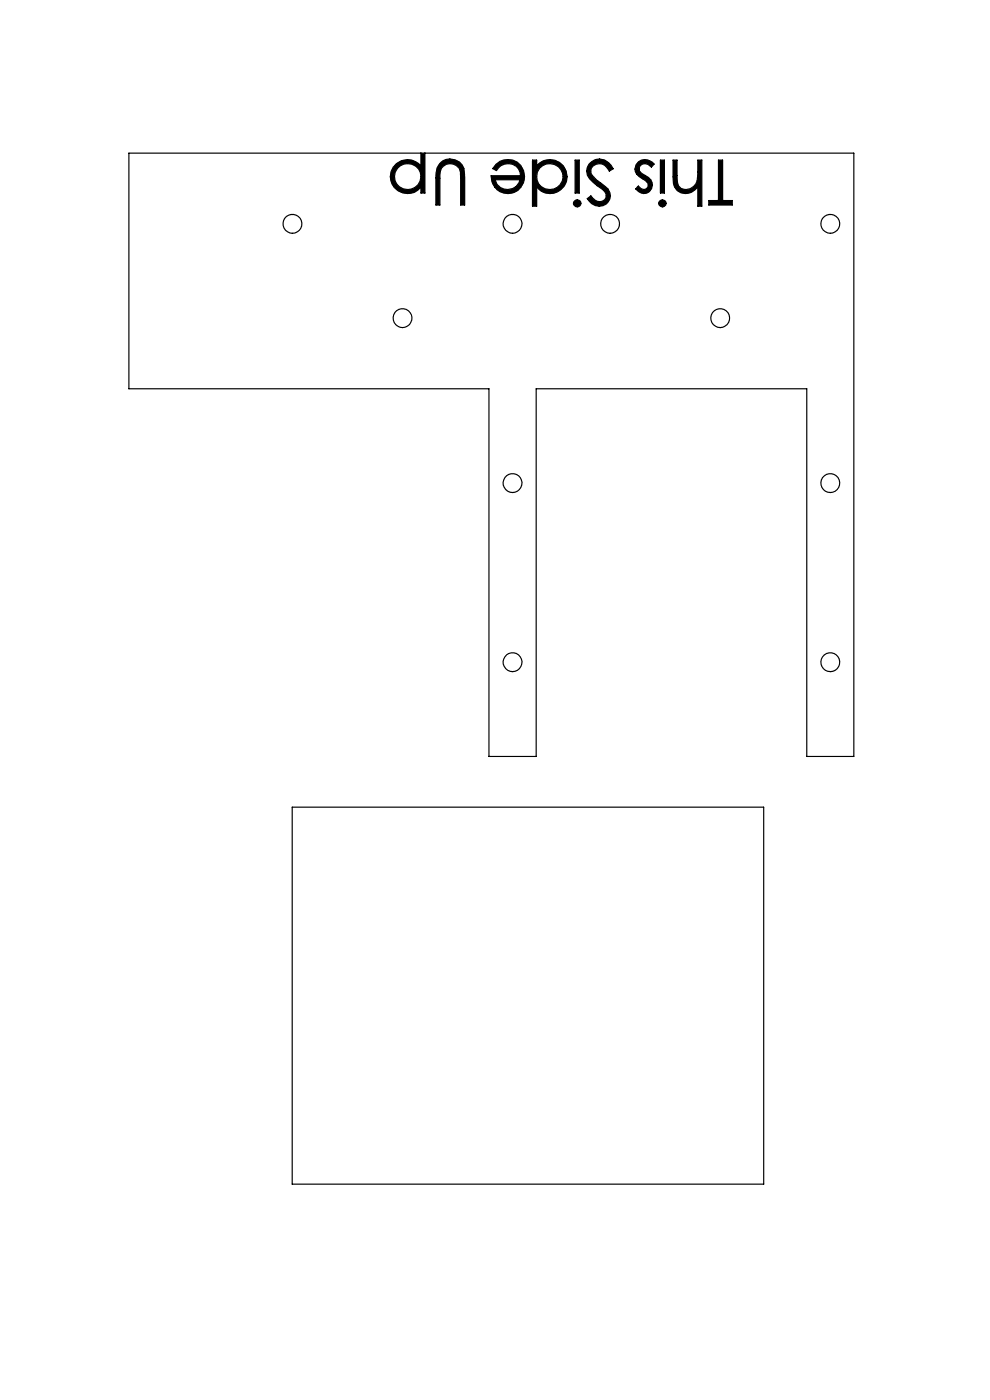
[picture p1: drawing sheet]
<svg xmlns="http://www.w3.org/2000/svg" width="210mm" height="297mm" viewBox="0 0 210 297" stroke-linecap="round" stroke-linejoin="round" font-family="sans-serif">
<path d="M152.4 34v8.5h-2v1h4.9v-1h-2v-8.5zM142.8 34v3.5a3.2 3.2 0 0 0 1.1 3.2 3.1 3.1 0 0 0 4.1-1.1v4.1h.9v-9.7h-.9v2.5a3.4 3.4 0 0 1-1 3.2 1.99 1.99 0 0 1-2.3 .3 1.99 1.99 0 0 1-1.1-2v-4zM140.1 34v7h.8v-7zM139.7 43.2a.8 .8 0 0 0 1.6 0 .8 .8 0 0 0-1.6 0zM135.3 34.5a2.1 2.1 0 0 0 1 3.4l1 .8 .2 .4-.2 .7-.2 .3-.6 .1-.6-.3-.5-.4-.6 .6a1.89 1.89 0 0 0 1.9 1 1.89 1.89 0 0 0 1.6-1.4l.1-.8-.4-.9-2.2-1.5-.2-.7a1.4 1.4 0 0 1 1.2-1.1 1.4 1.4 0 0 1 1.4 .8l.5-.7a2.36 2.36 0 0 0-3.4-.3zM125.3 34.4a2.66 2.66 0 0 0 .5 4.3l2.2 1.6 .6 .9a1.46 1.46 0 0 1-1 1.6 1.46 1.46 0 0 1-1.7-.6l-.6-.6-.7 .6a2.67 2.67 0 0 0 4.7 .3 2.46 2.46 0 0 0-1.2-3.2l-.3-.2a5.3 5.3 0 0 1-2.4-2.3l-.1-.3a1.9 1.9 0 0 1 1.6-1.8 1.9 1.9 0 0 1 2.1 1.2l.3 .4 .8-.5a3 3 0 0 0-4.8-1.4zM122 34v7h.9v-7zM121.7 43.2a.76 .76 0 0 0 1.5 0 .76 .76 0 0 0-1.5 0zM113 34v9.7h.8v-4.1a3.6 3.6 0 0 0 5.1 .6 3.6 3.6 0 0 0 .6-5 3.6 3.6 0 0 0-5-.6l-.7 .6v-1.2zM113.9 37.5a2.8 2.8 0 0 1 5.6 0 2.8 2.8 0 0 1-5.6 0zM105.1 35l-.6 .8 .8 .4a2.7 2.7 0 0 1 3-1.4 2.7 2.7 0 0 1 2.1 2.5h-6.2a3.6 3.6 0 0 0 4.7 3.6 3.6 3.6 0 0 0 1.5-5.8 3.6 3.6 0 0 0-5.3-.1zM105 38.1h5.3l-.1 .4a2.71 2.71 0 0 1-2.7 1.7 2.71 2.71 0 0 1-2.5-2.1zM93.5 34.5l-.6 .8-.4 1.4v6.8h.8v-6.1a2.24 2.24 0 0 1 2.1-2.7 2.24 2.24 0 0 1 2.3 2.5v6.3h.9v-5.8a3.8 3.8 0 0 0-1-3.2 3.3 3.3 0 0 0-4.1 0zM84 34.8a3.6 3.6 0 0 0 0 5.3 3.6 3.6 0 0 0 5.3-.5v1.4h.8v-8.5h-.8v2.7a3.6 3.6 0 0 0-5.3-.4zM83.7 37.5a2.8 2.8 0 0 1 5.6 0 2.8 2.8 0 0 1-5.6 0z" fill-rule="evenodd" fill="#000"/>
<g fill="none" stroke="#000" stroke-width=".25">
<path d="M27.3 32.5h153.8v128h-10v-78h-57.4v78h-10v-78h-76.4zM89.3 32.5v2.7a3.6 3.6 0 0 0-5.3-.4 3.6 3.6 0 0 0 0 5.3 3.6 3.6 0 0 0 5.3-.5v1.4h.8v-8.5M93.2 34.7a3 3 0 0 1 3.4-.7 3 3 0 0 1 1.9 2.9l.1 6.6h-.9v-5.7a2.62 2.62 0 0 0-1.6-3 2.18 2.18 0 0 0-2.8 2.3v6.4h-.8v-6.8l.2-1zM105 38.1h5.3a2.72 2.72 0 0 1-2.6 2.1 2.72 2.72 0 0 1-2.7-2.1zM105.2 34.9a3.6 3.6 0 0 1 5.7 .7 3.6 3.6 0 0 1-2.3 5.3 3.6 3.6 0 0 1-4.4-3.6h6.2a2.69 2.69 0 0 0-2.1-2.6 2.69 2.69 0 0 0-3 1.5l-.8-.4zM113 34h.8v1.2a3.6 3.6 0 0 1 5.2-.6 3.6 3.6 0 0 1 .4 5.2 3.6 3.6 0 0 1-5.1 .3l-.5-.5v4.1h-.8zM122 34h.9v7h-.9zM124.9 34.9a2.96 2.96 0 0 1 5.2 .9l-.8 .5a2.12 2.12 0 0 0-1.8-1.5 2.12 2.12 0 0 0-2.1 .9l-.1 .6a3.5 3.5 0 0 0 2.1 2.5l.9 .7a2.33 2.33 0 0 1 .7 3.4 2.33 2.33 0 0 1-3.5 .3l-.9-1 .7-.6a1.9 1.9 0 0 0 3 .8 1.41 1.41 0 0 0-.3-2.1l-.8-.5a8.2 8.2 0 0 1-2.6-2.6l-.1-.9 .1-.7zM135.4 34.3a2.41 2.41 0 0 1 3.3 .5l-.5 .7-.7-.6a1.19 1.19 0 0 0-1.4 0 1.19 1.19 0 0 0-.5 1.3l.7 .7a2.84 2.84 0 0 1 2.1 2.3 1.75 1.75 0 0 1-1 1.7 1.75 1.75 0 0 1-1.9-.2l-.7-.6 .6-.6 .6 .5 .6 .2a.94 .94 0 0 0 .9-.6 .94 .94 0 0 0-.2-1l-.6-.4a3.2 3.2 0 0 1-2-2.3l.2-.9zM140.1 34h.8v7h-.8zM142.8 34h.8a12.4 12.4 0 0 0 .4 5.5 2.39 2.39 0 0 0 2.8 .4 2.39 2.39 0 0 0 1.2-2.6v-3.3h.9v9.7h-.9v-4.1a2.78 2.78 0 0 1-3.1 1.4 2.78 2.78 0 0 1-2.1-2.7zM152.4 34h.9v8.5h2v1h-4.9v-1h2z"/>
<path d="M62 171.2h100v80h-100z"/>
<circle cx="86.5" cy="37.5" r="2.79"/>
<circle cx="116.6" cy="37.5" r="2.78"/>
<circle cx="62" cy="47.5" r="2.01"/>
<circle cx="108.7" cy="47.5" r="2"/>
<circle cx="122.5" cy="43.2" r=".76"/>
<circle cx="129.4" cy="47.5" r="2.01"/>
<circle cx="140.5" cy="43.2" r=".77"/>
<circle cx="176.1" cy="47.5" r="2.01"/>
<circle cx="85.4" cy="67.5" r="2.01"/>
<circle cx="152.8" cy="67.5" r="2.01"/>
<circle cx="108.7" cy="102.5" r="2"/>
<circle cx="176.1" cy="102.5" r="2.01"/>
<circle cx="108.7" cy="140.5" r="1.99"/>
<circle cx="176.1" cy="140.5" r="2"/>
</g>
</svg>
